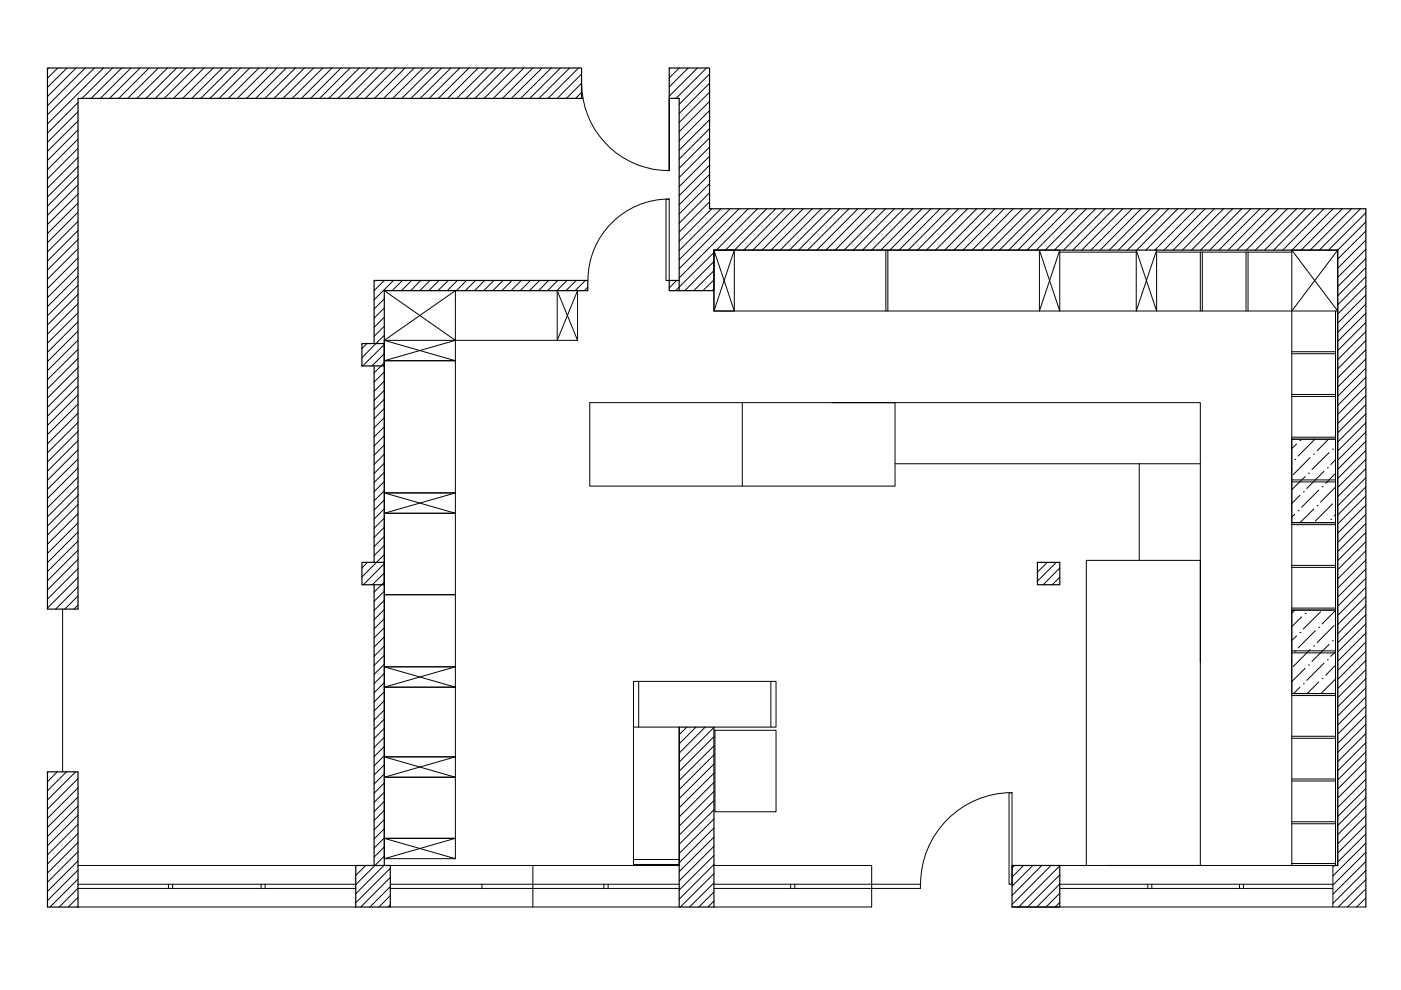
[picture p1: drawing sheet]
<svg xmlns="http://www.w3.org/2000/svg" width="297mm" height="210mm" viewBox="0 0 297 210" stroke-linecap="round" stroke-linejoin="round" font-family="sans-serif">
<!-- layer: 0_1 Pereti -->
<g fill="none" stroke="#000" stroke-width=".25">
<path d="M123.3 20.9v-6.5h-113.2v114.7h6.4v-108.2h107.1M141.9 20.9v-6.5h8.5v29.9h139.2v148M141.9 20.9h2.1v40.7M141.9 20.9v15.3M144 59.5h-2.1v2.1h2.1M76.7 72.8h4.8v4.8h-4.8zM79.3 72.8v-13.3h45.3v2.1h-43.1v121.9M79.3 77.6v41.6M144 61.6h7.4v-8.6h132.2v130.5h-1M76.7 119.2h4.8v4.8h-4.8zM219.9 119.2h4.8v4.8h-4.8zM79.3 124v59.5"/>
<path d="M144 154.2h7.4v38.1h-7.4zM10.1 163.6h6.4v28.7h-6.4zM75.4 183.5h7.3v8.8h-7.3zM214.6 183.5h10.1v8.8h-10.1z"/>
</g>
<!-- layer: 0_2 Cote -->
<g fill="none" stroke="#000" stroke-width=".21">
<path d="M10.3 14.4l-.2 .3M12.3 14.4l-2.2 2.2M14.2 14.4l-4.1 4.1M16.1 14.4l-6 6.1M18.1 14.4l-8 8M20 14.4l-9.9 9.9M22 14.4l-11.9 11.9M23.9 14.4l-6.5 6.5M25.8 14.4l-6.5 6.5M27.8 14.4l-6.5 6.5M29.7 14.4l-6.5 6.5M31.6 14.4l-6.4 6.5"/>
<path d="M33.6 14.4l-6.5 6.5M35.5 14.4l-6.5 6.5M37.5 14.4l-6.5 6.5M39.4 14.4l-6.5 6.5M41.3 14.4l-6.5 6.5M43.3 14.4l-6.5 6.5M45.2 14.4l-6.5 6.5M47.1 14.4l-6.4 6.5M49.1 14.4l-6.5 6.5M51 14.4l-6.5 6.5M52.9 14.4l-6.4 6.5M54.9 14.4l-6.5 6.5"/>
<path d="M56.8 14.4l-6.5 6.5M58.7 14.4l-6.4 6.5M60.7 14.4l-6.5 6.5M62.6 14.4l-6.4 6.5M64.5 14.4l-6.4 6.5M66.5 14.4l-6.5 6.5M68.4 14.4l-6.4 6.5M70.4 14.4l-6.5 6.5M72.3 14.4l-6.4 6.5M74.2 14.4l-6.4 6.5M76.2 14.4l-6.5 6.5M78.1 14.4l-6.4 6.5"/>
<path d="M80 14.4l-6.4 6.5M82 14.4l-6.5 6.5M83.9 14.4l-6.4 6.5M85.9 14.4l-6.5 6.5M87.8 14.4l-6.4 6.5M89.7 14.4l-6.4 6.5M91.7 14.4l-6.5 6.5M93.6 14.4l-6.4 6.5M95.6 14.4l-6.5 6.5M97.5 14.4l-6.5 6.5M99.4 14.4l-6.5 6.5M101.4 14.4l-6.5 6.5"/>
<path d="M103.3 14.4l-6.5 6.5M105.2 14.4l-6.4 6.5M107.2 14.4l-6.5 6.5M109.1 14.4l-6.5 6.5M111.1 14.4l-6.5 6.5M113 14.4l-6.5 6.5M114.9 14.4l-6.5 6.5M116.9 14.4l-6.5 6.5M118.8 14.4l-6.5 6.5M120.8 14.4l-6.5 6.5M122.7 14.4l-6.5 6.5M123.3 17.6l-3.2 3.3"/>
<path d="M123.3 19.6l-1.3 1.3M123.3 15.7l-5.2 5.2M142.1 14.4l-.2 .2M144 14.4l-2.1 2.1M145.9 14.4l-4 4M147.9 14.4l-6 6M149.8 14.4l-6.5 6.5M150.4 19.5l-6.4 6.5M150.4 15.7l-6.4 6.4M150.4 17.6l-6.4 6.5M16.5 21.7l-6.4 6.5M16.5 23.7l-6.4 6.5"/>
<path d="M16.5 25.6l-6.4 6.5M16.5 27.5l-6.4 6.5M16.5 29.5l-6.4 6.5M16.5 31.4l-6.4 6.5M16.5 33.4l-6.4 6.5M16.5 35.3l-6.4 6.5M16.5 37.2l-6.4 6.5M16.5 39.2l-6.4 6.5M150.4 21.5l-6.4 6.4M150.4 23.4l-6.4 6.5M150.4 25.4l-6.4 6.4M150.4 27.3l-6.4 6.4"/>
<path d="M150.4 29.2l-6.4 6.5M150.4 31.2l-6.4 6.4M150.4 33.1l-6.4 6.5M150.4 35l-6.4 6.5M150.4 37l-6.4 6.4M150.4 38.9l-6.4 6.5M16.5 41.1l-6.4 6.5M16.5 43l-6.4 6.5M16.5 45l-6.4 6.5M16.5 46.9l-6.4 6.5M16.5 48.9l-6.4 6.5M16.5 50.8l-6.4 6.5"/>
<path d="M16.5 52.7l-6.4 6.5M16.5 54.7l-6.4 6.5M16.5 56.6l-6.4 6.5M16.5 58.5l-6.4 6.5M79.5 59.5l-.2 .2M81.5 59.5l-2.2 2.1M83.4 59.5l-4.1 4.1M85.3 59.5l-2.1 2.1M87.3 59.5l-2.2 2.1M89.2 59.5l-2.1 2.1M91.2 59.5l-2.2 2.1M93.1 59.5l-2.2 2.1"/>
<path d="M95 59.5l-2.1 2.1M97 59.5l-2.2 2.1M98.9 59.5l-2.1 2.1M100.8 59.5l-2.1 2.1M102.8 59.5l-2.2 2.1M104.7 59.5l-2.1 2.1M106.7 59.5l-2.2 2.1M108.6 59.5l-2.2 2.1M110.5 59.5l-2.1 2.1M112.5 59.5l-2.2 2.1M114.4 59.5l-2.1 2.1M116.3 59.5l-2.1 2.1"/>
<path d="M118.3 59.5l-2.2 2.1M120.2 59.5l-2.1 2.1M122.2 59.5l-2.2 2.1M124.1 59.5l-2.2 2.1M143.5 59.5l-1.6 1.6M150.4 42.8l-6.4 6.4M150.4 40.9l-6.4 6.4M150.9 44.3l-6.9 6.9M151.4 53.5l-8.2 8.1M151.4 55.4l-6.2 6.2M151.4 57.4l-4.3 4.2M151.4 59.3l-2.4 2.3"/>
<path d="M152.9 44.3l-8.9 8.8M154.8 44.3l-10.8 10.8M156.7 44.3l-12.7 12.7M158.7 44.3l-14.7 14.6M160.6 44.3l-8.7 8.7M162.5 44.3l-8.7 8.7M164.5 44.3l-8.8 8.7M166.4 44.3l-8.7 8.7M168.3 44.3l-8.7 8.7M170.3 44.3l-8.7 8.7M172.2 44.3l-8.7 8.7M174.1 44.3l-8.7 8.7"/>
<path d="M176.1 44.3l-8.7 8.7M178 44.3l-8.7 8.7M180 44.3l-8.8 8.7M181.9 44.3l-8.7 8.7M183.8 44.3l-8.7 8.7M185.8 44.3l-8.7 8.7M187.7 44.3l-8.7 8.7M189.6 44.3l-8.7 8.7M191.6 44.3l-8.7 8.7M193.5 44.3l-8.7 8.7M195.5 44.3l-8.7 8.7M197.4 44.3l-8.7 8.7"/>
<path d="M199.3 44.3l-8.7 8.7M201.3 44.3l-8.7 8.7M203.2 44.3l-8.7 8.7M205.1 44.3l-8.7 8.7M207.1 44.3l-8.7 8.7M209 44.3l-8.7 8.7M211 44.3l-8.7 8.7M212.9 44.3l-8.7 8.7M214.8 44.3l-8.7 8.7M216.8 44.3l-8.7 8.7M218.7 44.3l-8.7 8.7M220.7 44.3l-8.8 8.7"/>
<path d="M222.6 44.3l-8.7 8.7M224.5 44.3l-8.7 8.7M226.5 44.3l-8.8 8.7M228.4 44.3l-8.7 8.7M230.3 44.3l-8.7 8.7M232.3 44.3l-8.8 8.7M234.2 44.3l-8.7 8.7M236.2 44.3l-8.8 8.7M238.1 44.3l-8.8 8.7M240 44.3l-8.7 8.7M242 44.3l-8.8 8.7M243.9 44.3l-8.7 8.7"/>
<path d="M245.9 44.3l-8.8 8.7M247.8 44.3l-8.8 8.7M249.7 44.3l-8.7 8.7M251.7 44.3l-8.8 8.7M253.6 44.3l-8.8 8.7M255.5 44.3l-8.7 8.7M257.5 44.3l-8.8 8.7M259.4 44.3l-8.7 8.7M261.4 44.3l-8.8 8.7M263.3 44.3l-8.8 8.7M265.2 44.3l-8.7 8.7M267.2 44.3l-8.8 8.7"/>
<path d="M269.1 44.3l-8.7 8.7M271 44.3l-8.7 8.7M273 44.3l-8.8 8.7M274.9 44.3l-8.7 8.7M276.8 44.3l-8.7 8.7M278.8 44.3l-8.8 8.7M280.7 44.3l-8.7 8.7M282.6 44.3l-8.7 8.7M284.6 44.3l-8.7 8.7M286.5 44.3l-8.7 8.7M288.4 44.3l-8.7 8.7M289.6 45.1l-7.9 7.9"/>
<path d="M289.6 47.1l-6 5.9M289.6 49l-6 5.9M289.6 50.9l-6 6M289.6 52.9l-6 5.9M289.6 54.8l-6 6M289.6 56.7l-6 6M289.6 58.7l-6 5.9M16.5 60.5l-6.4 6.5M16.5 62.4l-6.4 6.5M16.5 64.4l-6.4 6.5M16.5 66.3l-6.4 6.5M16.5 68.2l-6.4 6.5"/>
<path d="M16.5 70.2l-6.4 6.5M16.5 72.1l-6.4 6.5M16.5 74.1l-6.4 6.4M16.5 76l-6.4 6.5M16.5 77.9l-6.4 6.5M16.5 79.9l-6.4 6.4M77.8 72.8l-1.1 1.1M81.5 63.4l-2.2 2.1M81.5 65.3l-2.2 2.2M81.5 67.3l-2.2 2.1M81.5 69.2l-2.2 2.1M81.5 71.1l-4.8 4.7"/>
<path d="M81.5 73.1l-4.6 4.5M81.5 75l-2.6 2.6M81.5 76.9l-2.2 2.2M81.5 78.9l-2.2 2.1M124.6 60.9l-.7 .7M151.4 61.3l-.4 .3M289.6 60.6l-6 6M289.6 62.6l-6 5.9M289.6 64.5l-6 6M289.6 66.4l-6 6M289.6 68.4l-6 5.9M289.6 70.3l-6 6"/>
<path d="M289.6 72.2l-6 6M289.6 74.2l-6 5.9M289.6 76.1l-6 6M289.6 78l-6 6M289.6 80l-6 6M16.5 81.8l-6.4 6.5M16.5 83.7l-6.4 6.5M16.5 85.7l-6.4 6.4M16.5 87.6l-6.4 6.5M16.5 89.6l-6.4 6.4M16.5 91.5l-6.4 6.4M16.5 93.4l-6.4 6.5"/>
<path d="M16.5 95.4l-6.4 6.4M16.5 97.3l-6.4 6.4M16.5 99.2l-6.4 6.5M81.5 80.8l-2.2 2.2M81.5 82.7l-2.2 2.2M81.5 84.7l-2.2 2.1M81.5 86.6l-2.2 2.2M81.5 88.5l-2.2 2.2M81.5 90.5l-2.2 2.2M81.5 92.4l-2.2 2.2M81.5 94.3l-2.2 2.2M81.5 96.3l-2.2 2.2"/>
<path d="M81.5 98.2l-2.2 2.2M289.6 95.5l-6 6M289.6 97.4l-6 6M289.6 99.3l-6 6M289.6 81.9l-6 6M289.6 83.8l-6 6M289.6 85.8l-6 6M289.6 87.7l-6 6M289.6 89.6l-6 6M289.6 91.6l-6 6M289.6 93.5l-6 6M16.5 101.2l-6.4 6.4"/>
<path d="M16.5 103.1l-6.4 6.5M16.5 105.1l-6.4 6.4M16.5 107l-6.4 6.4M16.5 108.9l-6.4 6.5M16.5 110.9l-6.4 6.4M16.5 112.8l-6.4 6.5M16.5 114.7l-6.4 6.5M16.5 116.7l-6.4 6.4M16.5 118.6l-6.4 6.5M77.9 119.2l-1.2 1.2M81.5 117.6l-4.8 4.7M81.5 100.1l-2.2 2.2"/>
<path d="M81.5 102.1l-2.2 2.2M81.5 104l-2.2 2.2M81.5 106l-2.2 2.1M81.5 107.9l-2.2 2.2M81.5 109.8l-2.2 2.2M81.5 111.8l-2.2 2.1M81.5 113.7l-2.2 2.2M81.5 115.6l-2.2 2.2M81.5 119.5l-4.5 4.5M220.1 119.2l-.2 .2M222 119.2l-2.1 2.1M224 119.2l-4.1 4"/>
<path d="M289.6 101.3l-6 6M289.6 103.2l-6 6M289.6 105.1l-6 6M289.6 107.1l-6 6M289.6 109l-6 6M289.6 111l-6 6M289.6 112.9l-6 6M289.6 114.8l-6 6M289.6 116.8l-6 6M289.6 118.7l-6 6M16.5 124.4l-4.7 4.7M16.5 126.4l-2.8 2.7"/>
<path d="M16.5 120.6l-6.4 6.4M16.5 122.5l-6.4 6.4M16.5 128.3l-.9 .8M81.5 121.5l-2.6 2.5M81.5 123.4l-2.2 2.1M81.5 125.3l-2.2 2.2M81.5 127.3l-2.2 2.1M81.5 129.2l-2.2 2.2M81.5 131.2l-2.2 2.1M81.5 133.1l-2.2 2.1M81.5 135l-2.2 2.2M81.5 137l-2.2 2.1"/>
<path d="M81.5 138.9l-2.2 2.2M224.7 120.4l-3.5 3.6M224.7 122.4l-1.6 1.6M289.6 126.5l-6 5.9M289.6 128.4l-6 6M289.6 130.3l-6 6M289.6 120.6l-6 6M289.6 122.6l-6 6M289.6 124.5l-6 6M289.6 132.3l-6 5.9M289.6 134.2l-6 6M289.6 136.1l-6 6"/>
<path d="M289.6 138.1l-6 5.9M81.5 140.8l-2.2 2.2M81.5 142.8l-2.2 2.1M81.5 144.7l-2.2 2.2M81.5 146.7l-2.2 2.1M81.5 148.6l-2.2 2.1M81.5 150.5l-2.2 2.2M81.5 152.5l-2.2 2.1M81.5 154.4l-2.2 2.2M81.5 156.3l-2.2 2.2M81.5 158.3l-2.2 2.1M145.6 154.2l-1.6 1.6"/>
<path d="M147.6 154.2l-3.6 3.5M149.5 154.2l-5.5 5.5M151.4 154.2l-7.4 7.4M151.4 156.2l-7.4 7.3M151.4 158.1l-7.4 7.4M289.6 140l-6 6M289.6 142l-6 5.9M289.6 143.9l-6 6M289.6 145.8l-6 6M289.6 147.8l-6 5.9M289.6 149.7l-6 6M289.6 151.7l-6 5.9"/>
<path d="M289.6 153.6l-6 5.9M289.6 155.5l-6 6M289.6 157.5l-6 5.9M289.6 159.4l-6 6M10.2 163.6l-.1 .2M12.1 163.6l-2 2.2M14.1 163.6l-4 4.1M16 163.6l-5.9 6M16.5 165.1l-6.4 6.5M16.5 167l-6.4 6.5M16.5 172.8l-6.4 6.5M16.5 174.8l-6.4 6.5"/>
<path d="M16.5 176.7l-6.4 6.5M16.5 169l-6.4 6.4M16.5 170.9l-6.4 6.5M16.5 178.6l-6.4 6.5M81.5 160.2l-2.2 2.2M81.5 162.2l-2.2 2.1M81.5 164.1l-2.2 2.1M81.5 166l-2.2 2.2M81.5 168l-2.2 2.1M81.5 169.9l-2.2 2.2M81.5 171.8l-2.2 2.2M81.5 173.8l-2.2 2.1"/>
<path d="M81.5 175.7l-2.2 2.2M81.5 177.7l-2.2 2.1M81.5 179.6l-2.2 2.1M151.4 160l-7.4 7.4M151.4 162l-7.4 7.3M151.4 163.9l-7.4 7.4M151.4 165.9l-7.4 7.3M151.4 167.8l-7.4 7.4M151.4 169.7l-7.4 7.4M151.4 171.7l-7.4 7.3M151.4 173.6l-7.4 7.4M151.4 175.5l-7.4 7.4"/>
<path d="M151.4 177.5l-7.4 7.3M151.4 179.4l-7.4 7.4M289.6 161.3l-6 6M289.6 163.3l-6 5.9M289.6 165.2l-6 6M289.6 167.2l-6 5.9M289.6 169.1l-6 5.9M289.6 171l-6 6M289.6 173l-6 5.9M289.6 174.9l-6 6M289.6 176.8l-6 6M289.6 178.8l-7 6.9"/>
<path d="M16.5 184.5l-6.4 6.5M16.5 188.3l-3.9 4M16.5 180.6l-6.4 6.5M16.5 182.5l-6.4 6.5M16.5 186.4l-5.9 5.9M16.5 190.3l-2 2M16.5 192.2l-.1 .1M75.6 183.5l-.2 .2M77.5 183.5l-2.1 2.1M81.5 181.5l-6.1 6.1M81.5 183.5l-6.1 6M82.7 184.1l-7.3 7.3"/>
<path d="M82.7 186l-6.2 6.3M82.7 188l-4.3 4.3M82.7 189.9l-2.4 2.4M82.7 191.8l-.4 .5M151.4 181.4l-7.4 7.3M151.4 183.3l-7.4 7.4M151.4 185.2l-7.1 7.1M151.4 187.2l-5.2 5.1M151.4 189.1l-3.2 3.2M151.4 191l-1.3 1.3M215.1 183.5l-.5 .5M217 183.5l-2.4 2.5"/>
<path d="M219 183.5l-4.4 4.4M220.9 183.5l-6.3 6.4M222.8 183.5l-8.2 8.3M224.7 183.6l-8.7 8.7M224.7 185.5l-6.8 6.8M224.7 187.4l-4.9 4.9M224.7 189.4l-2.9 2.9M224.7 191.3l-1 1M282.9 183.5l-.3 .3M289.6 180.7l-7 6.9M289.6 182.7l-7 6.9M289.6 184.6l-7 6.9"/>
<path d="M289.6 186.5l-5.9 5.8M289.6 188.5l-3.9 3.8M289.6 190.4l-2 1.9"/>
</g>
<!-- layer: 0_1 Mobilier -->
<g fill="none" stroke="#000" stroke-width=".21">
<path d="M151.4 53h73.3v12.9h-73.3zM151.4 53h4.3v12.9h-4.3zM151.4 53l4.3 12.9M155.7 53l-4.3 12.9M187.8 53v12.9M188.2 53v12.9M224.7 53l-4.3 12.9v-12.9l4.3 12.9h58.9l-9.7-12.9M224.7 53.5h16.2M240.9 53v12.9l4.3-12.9v12.9zM245.2 53.5h28.7M254.5 53.5v12.4M254.9 53.5v12.4"/>
<path d="M264.2 53.5v12.4M264.6 53.5v12.4M273.9 53h9.7v130.5h-9.7zM283.6 53l-9.7 12.9M81.5 76.5h15v28h-15zM81.5 61.6l15 10.6v-10.6l-15 10.6 15 4.3M122.5 72.2l-4.4-10.6v10.6l4.4-10.6v10.6h-26v4.3h-15v-4.3h15l-15 4.3M273.9 74.6h9.3M273.9 75h9.3M283.2 65.9v117.6M125 85.4h32.4v17.7h-32.4zM157.4 85.4h32.4v17.7h-32.4"/>
<path d="M176.4 85.4h78.1v55M189.8 98.3h64.7M241.5 98.3v20.5M273.9 93.1h9.3v17.7h-9.3zM273.9 83.6h9.3M273.9 84.1h9.3M273.9 92.7h9.3M273.9 93.1h9.3M274.5 97.4h.1M274.9 94.1l-1 1M275.6 93.4h.1M277.8 97l-3.6 3.7"/>
<path d="M278.5 96.3h.1M278.8 93.1l-3.6 3.6M280.7 99.9l-3.6 3.7M281.4 99.2h.1M281.7 93.1l-2.4 2.5M281.8 96l-3.6 3.6M282.5 95.2h.1M283.2 97.5l-1.1 1M81.5 108.8h15v17.3h-15zM81.5 104.5h15v4.3h-15zM81.5 104.5l15 4.3M96.5 104.5l-15 4.3"/>
<path d="M273.9 101.8h9.3M273.9 102.2h9.3M273.9 110.8h9.3M273.9 111.2h9.3M273.9 119.9h9.3M274.5 109l-.6 .6M275.2 108.3h.1M275.6 105l-1.7 1.8M276.3 104.3h.1M276.7 101l-2.8 2.8M277.4 100.3h.1M278.5 107.9l-2.9 2.9"/>
<path d="M279.3 107.2h.1M279.6 103.9l-3.6 3.7M280.3 103.2h.1M282.1 110.1h.1M282.5 106.8l-3.6 3.7M283.2 100.4l-2.1 2.1M283.2 103.3l-3.2 3.2M283.2 109.1l-.3 .3M81.5 126.1h15v15.3h-15zM273.9 129.4h9.3v17.7h-9.3zM273.9 120.3h9.3M273.9 128.9h9.3"/>
<path d="M273.9 129.4h9.3M273.9 138h9.3M273.9 138.4h9.3M274.5 138.1h.1M274.5 129.4l-.6 .6M274.9 134.8l-1 1M275.6 134.1h.1M276 130.8l-2.1 2.1M276.7 130.1h.1M277.8 137.7l-3.6 3.6M278.5 137h.1M278.9 133.7l-3.7 3.7"/>
<path d="M279.6 133h.1M280 129.7l-3.7 3.6M281.4 139.9h.1M281.8 136.6l-3.6 3.6M282.5 135.9h.1M282.9 132.6l-3.6 3.7M283.2 129.4l-2.9 2.9M283.2 138.2l-1.1 1M81.5 145.7h15v14.8h-15zM81.5 141.4h15v4.3h-15zM81.5 141.4l15 4.3M96.5 141.4l-15 4.3"/>
<path d="M134.3 154.2h9.7v29.1h-9.7v-38.8h30.2v9.7h-13.1M135.4 144.5v9.7M151.6 154.8h12.9v17.3h-12.9zM163.4 144.5v9.7M273.9 147.1h9.3M273.9 147.5h9.3M273.9 156.1h9.3M273.9 156.5h9.3M275.6 145.7l-1.3 1.4M276.3 145h.1M276.7 141.7l-2.8 2.8M277.4 141h.1"/>
<path d="M279.6 144.6l-2.5 2.5M280.3 143.9h.1M280.7 140.6l-3.6 3.7M283.2 141l-2.1 2.2M283.2 144l-3.1 3.1M81.5 164.8h15v12.9h-15zM81.5 177.7h15v4.4h-15zM81.5 160.5h15v4.3h-15zM81.5 177.7l15 4.4M81.5 160.5l15 4.3M96.5 177.7l-15 4.4M96.5 160.5l-15 4.3"/>
<path d="M273.9 165.2h9.3M273.9 165.6h9.3M273.9 174.2h9.3M273.9 174.7h9.3M134.3 182.2h9.7M230.3 183.5v-64.7h24.2v64.7h-19.4M273.9 183.1h9.3"/>
</g>
<!-- layer: 0_1 Tamplarii -->
<g fill="none" stroke="#000" stroke-width=".21">
<path d="M123.3 17.6a18.6 18.6 0 0 0 18.6 18.6v-15.3M141.2 42.2h.7v17.3h-.7zM141.9 42.2a17.3 17.3 0 0 0-17.2 17.2M13.3 129.1v34.5M213.9 168.1h.7v19.4h-.7zM214.6 168a19.4 19.4 0 0 0-19.4 19.5M16.5 183.5h58.9M16.5 192.3h58.9M16.5 188.4h58.9M16.5 187.5h58.9M35.7 187.5v.9M36.6 187.5v.9"/>
<path d="M55.4 187.5v.9M56.2 187.5v.9M82.7 183.5h61.3M82.7 192.3h61.3M82.7 188.4h19.5M82.7 187.5h19.5M113 183.5v8.8M128 187.5v.9M128.9 187.5v.9M144 187.5h-41.8v.9h41.8M151.4 183.5h33.4v8.8h-33.4M151.4 187.5h43.7"/>
<path d="M167.6 187.5v.9M168.5 187.5v.9M195.1 187.5v.9h-43.7M214.6 192.3h75M224.7 183.5h57.9v8.8M224.7 188.4h57.9M224.7 187.5h57.9M243.4 187.5v.9M244.2 187.5v.9M262.8 187.5v.9M263.6 187.5v.9"/>
</g>
</svg>
